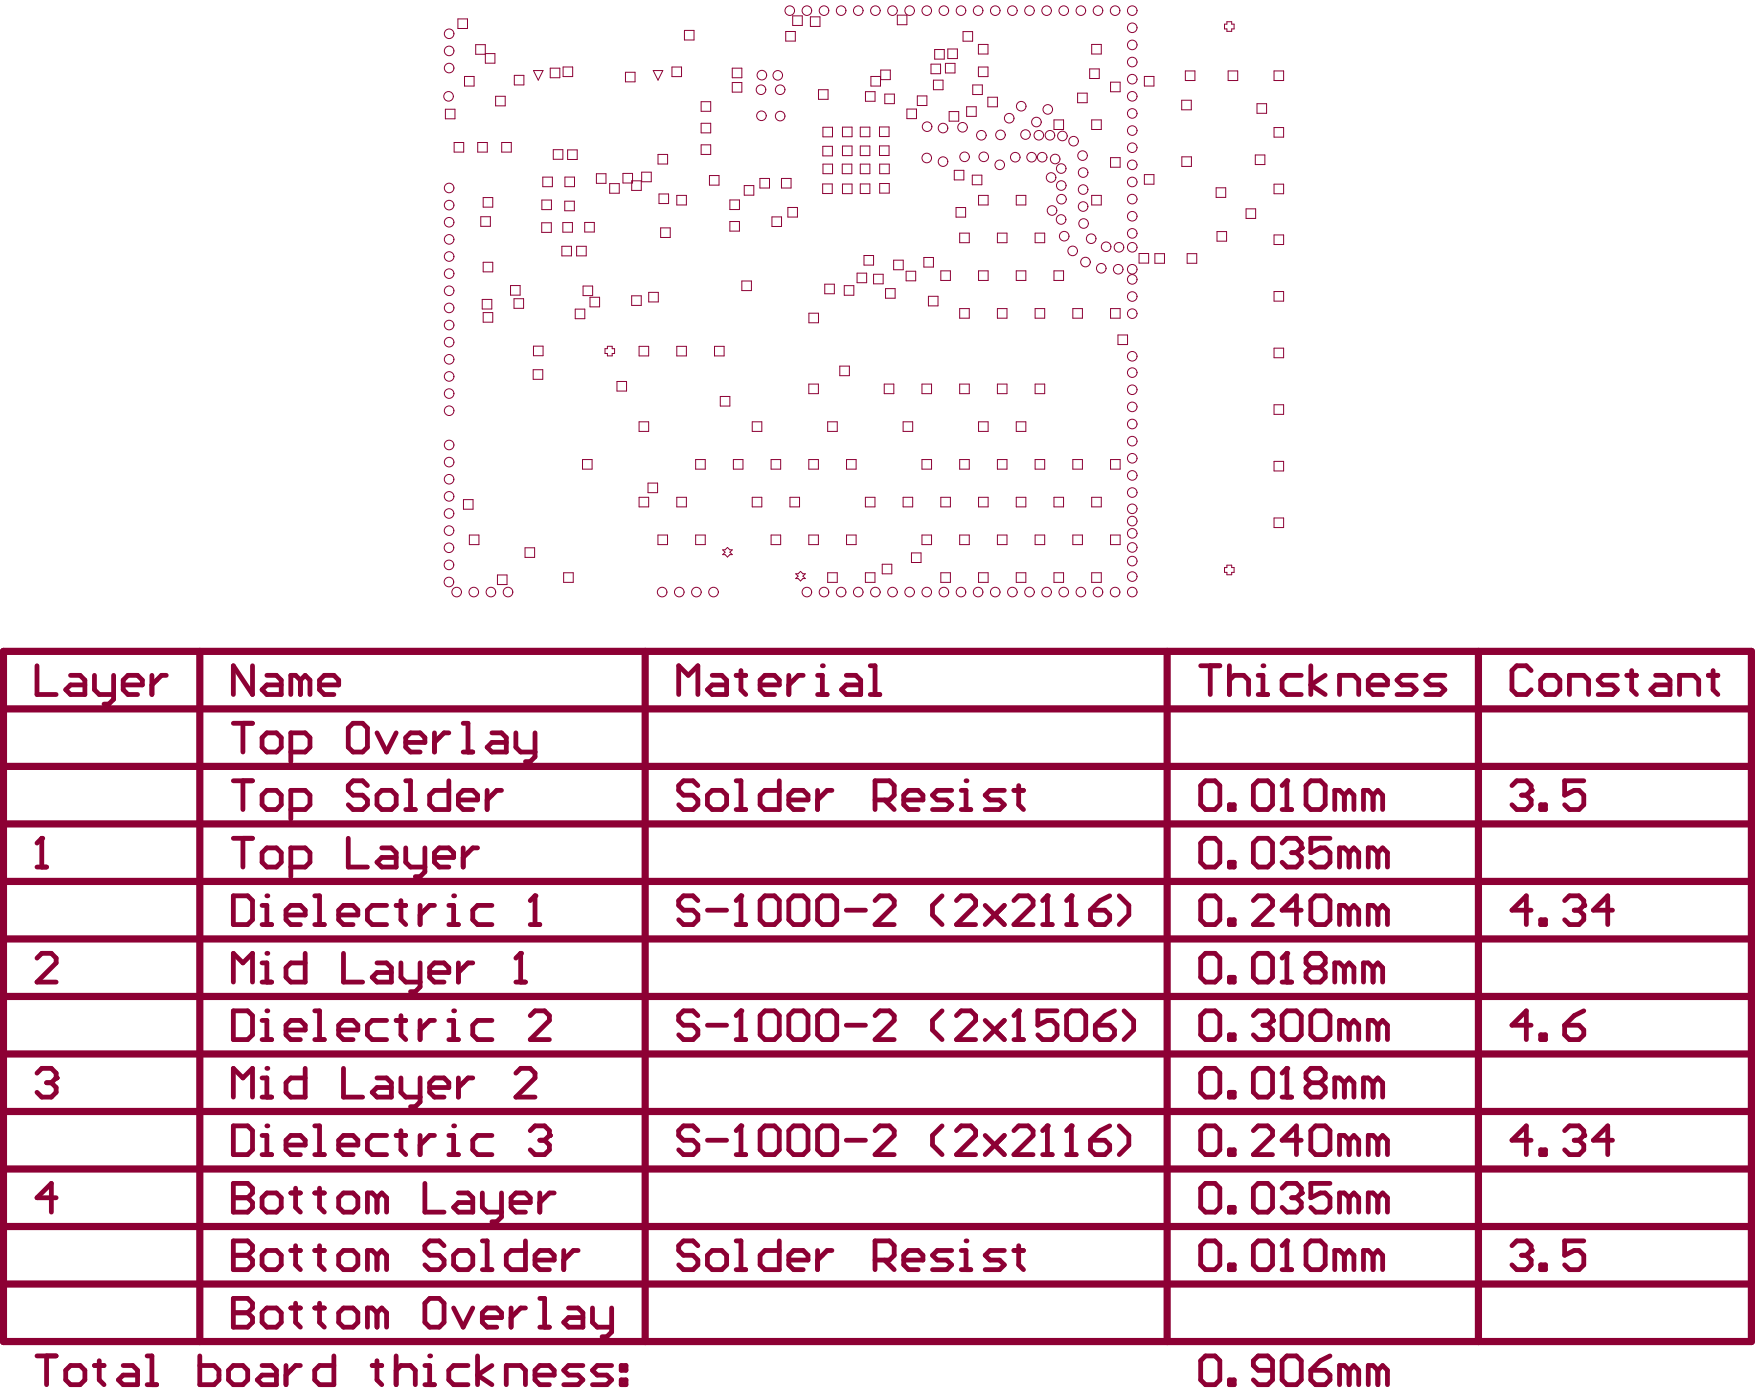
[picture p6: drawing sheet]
<svg xmlns="http://www.w3.org/2000/svg" width="310mm" height="246mm" viewBox="0 0 310 246" stroke-linecap="round" stroke-linejoin="round" font-family="sans-serif">
<g fill="none" stroke="#8d0034" stroke-width="1.3">
<path d="M.6 114.9h308.3v121.7h-308.3zM35.2 114.9v121.7M113.8 114.9v121.7M205.9 114.9v121.7M260.8 114.9v121.7M.6 125h308.3M.6 135.2h308.3M.6 155.5h308.3M.6 145.3h308.3M.6 175.8h308.3M.6 165.6h308.3M.6 196.1h308.3"/>
<path d="M.6 185.9h308.3M.6 216.3h308.3M.6 206.2h308.3M.6 226.5h308.3"/>
</g>
<g fill="none" stroke="#8d0034" stroke-width=".18">
<path d="M78.6 19.3h1.7v1.7h-1.7zM80.8 3.3h1.7v1.7h-1.7zM81.9 13.5h1.7v1.7h-1.7zM85.6 9.5h1.7v1.6h-1.7v-3.2h-1.7v1.7h1.7M87.4 17h1.7v1.7h-1.7zM90.7 13.3h1.7v1.7h-1.7zM94.1 12.4h1.7l-.9 1.7zM97.1 12h1.6v1.7h-1.6zM99.3 11.8h1.7v1.7h-1.7zM110.3 12.7h1.7v1.7h-1.7zM115.2 12.4h1.7l-.8 1.7zM118.5 11.8h1.7v1.7h-1.7z"/>
<path d="M120.7 5.4h1.7v1.7h-1.7zM123.7 17.9h1.7v1.7h-1.7zM129.2 12h1.7v1.7h-1.7zM129.2 14.6h1.7v1.6h-1.7zM138.6 5.6h1.7v1.6h-1.7zM139.8 2.8h1.7v1.7h-1.7zM142.9 3h1.7v1.7h-1.7zM144.4 15.8h1.7v1.7h-1.7zM152.7 16.2h1.6v1.7h-1.6zM153.6 13.5h1.7v1.7h-1.7zM155.4 12.4h1.6v1.6h-1.6zM156.1 16.6h1.7v1.7h-1.7z"/>
<path d="M158.3 2.7h1.7v1.7h-1.7zM160 19.2h1.7v1.7h-1.7zM161.8 16.9h1.7v1.7h-1.7zM164.2 11.3h1.7v1.7h-1.7zM164.6 14.1h1.7v1.7h-1.7zM164.9 8.7h1.7v1.7h-1.7zM166.8 11.2h1.7v1.7h-1.7zM167.2 8.6h1.7v1.7h-1.7zM167.4 19.7h1.7v1.7h-1.7zM169.9 5.6h1.7v1.7h-1.7zM170.5 18.8h1.7v1.7h-1.7zM171.6 15h1.7v1.7h-1.7z"/>
<path d="M172.6 11.8h1.7v1.7h-1.7zM172.6 7.8h1.7v1.7h-1.7zM174.2 17.1h1.7v1.7h-1.7zM190.1 16.4h1.7v1.7h-1.7zM192.2 12.2h1.7v1.6h-1.7zM192.6 7.8h1.7v1.7h-1.7zM195.9 14.5h1.7v1.7h-1.7zM201.9 13.5h1.6v1.7h-1.6zM208.4 17.7h1.7v1.7h-1.7zM209.1 12.5h1.7v1.7h-1.7zM216.4 3.8h.9v.5h.4v.8h-.4v.4h-.9v-.4h-.4v-.8h.4zM216.6 12.5h1.7v1.7h-1.7z"/>
<path d="M221.7 18.3h1.7v1.7h-1.7zM224.7 12.5h1.7v1.7h-1.7zM80.1 25.1h1.7v1.7h-1.7zM84.3 25.1h1.7v1.7h-1.7zM84.8 38.2h1.7v1.7h-1.7zM85.2 34.8h1.7v1.7h-1.7zM88.5 25.1h1.7v1.7h-1.7zM95.6 39.3h1.6v1.7h-1.6zM95.6 35.3h1.7v1.7h-1.7zM95.7 31.2h1.7v1.7h-1.7zM97.6 26.4h1.7v1.7h-1.7zM99.3 39.3h1.7v1.7h-1.7z"/>
<path d="M99.6 35.5h1.7v1.7h-1.7zM99.6 31.2h1.7v1.7h-1.7zM100.1 26.4h1.7v1.7h-1.7zM103.1 39.2h1.7v1.7h-1.7zM105.2 30.6h1.7v1.7h-1.7zM107.5 32.4h1.7v1.7h-1.7zM109.9 30.6h1.7v1.7h-1.7zM111.4 31.9h1.7v1.7h-1.7zM113.2 30.4h1.7v1.7h-1.7zM116.1 27.2h1.7v1.7h-1.7zM116.2 34.2h1.7v1.7h-1.7zM119.4 34.5h1.7v1.7h-1.7z"/>
<path d="M123.7 21.7h1.7v1.7h-1.7zM123.7 25.5h1.7v1.7h-1.7zM125.1 31h1.7v1.7h-1.7zM128.7 35.3h1.7v1.7h-1.7zM128.7 39.1h1.7v1.7h-1.7zM131.3 32.7h1.7v1.7h-1.7zM134 31.5h1.7v1.7h-1.7zM136.2 38.3h1.7v1.6h-1.7zM137.8 31.5h1.7v1.7h-1.7zM139 36.6h1.7v1.7h-1.7zM145.1 32.4h1.7v1.7h-1.7zM145.1 25.8h1.7v1.7h-1.7z"/>
<path d="M145.2 22.4h1.6v1.7h-1.6zM145.2 28.9h1.7v1.7h-1.7zM148.6 28.9h1.7v1.7h-1.7zM148.6 32.5h1.7v1.7h-1.7zM148.6 25.8h1.7v1.7h-1.7zM148.6 22.4h1.7v1.7h-1.7zM151.7 28.9h1.7v1.7h-1.7zM151.7 22.4h1.7v1.7h-1.7zM151.7 25.8h1.7v1.6h-1.7zM151.7 32.4h1.7v1.7h-1.7zM155.1 25.7h1.7v1.7h-1.7zM155.1 22.4h1.7v1.7h-1.7z"/>
<path d="M155.2 28.9h1.7v1.7h-1.7zM155.2 32.4h1.7v1.7h-1.7zM168.3 30h1.7v1.7h-1.7zM168.6 36.6h1.7v1.7h-1.7zM171.5 30.9h1.7v1.7h-1.7zM172.6 34.5h1.7v1.7h-1.7zM179.3 34.5h1.6v1.7h-1.6zM185.9 21.2h1.7v1.6h-1.7zM192.6 21.2h1.7v1.6h-1.7zM192.6 34.5h1.7v1.7h-1.7zM195.9 27.8h1.7v1.7h-1.7zM201.9 30.8h1.6v1.7h-1.6z"/>
<path d="M208.5 27.7h1.7v1.7h-1.7zM214.5 33.1h1.7v1.7h-1.7zM219.8 36.8h1.7v1.7h-1.7zM221.4 27.3h1.7v1.7h-1.7zM224.7 32.5h1.7v1.7h-1.7zM224.7 22.5h1.7v1.7h-1.7zM85.1 52.8h1.6v1.7h-1.6zM85.2 46.3h1.7v1.7h-1.7zM85.2 55.1h1.7v1.7h-1.7zM90.1 50.4h1.6v1.7h-1.6zM90.7 52.7h1.7v1.7h-1.7zM99.1 43.4h1.7v1.7h-1.7z"/>
<path d="M101.5 54.5h1.7v1.7h-1.7zM101.7 43.4h1.7v1.7h-1.7zM102.8 50.5h1.7v1.6h-1.7zM104.1 52.4h1.7v1.7h-1.7zM111.4 52.2h1.7v1.7h-1.7zM114.4 51.6h1.7v1.7h-1.7zM116.5 40.2h1.7v1.7h-1.7zM130.9 49.6h1.6v1.7h-1.6zM142.7 55.2h1.7v1.7h-1.7zM145.5 50.1h1.7v1.7h-1.7zM148.9 50.4h1.7v1.7h-1.7zM151.2 48.2h1.7v1.7h-1.7z"/>
<path d="M152.4 45.1h1.7v1.7h-1.7zM154.1 48.4h1.7v1.7h-1.7zM156.2 50.9h1.7v1.7h-1.7zM157.6 45.9h1.7v1.7h-1.7zM159.8 47.8h1.7v1.7h-1.7zM163 45.4h1.6v1.7h-1.6zM163.8 52.3h1.7v1.7h-1.7zM166 47.8h1.6v1.7h-1.6zM169.3 54.4h1.7v1.7h-1.7zM169.3 41.1h1.7v1.7h-1.7zM172.6 47.8h1.7v1.7h-1.7zM175.9 41.1h1.7v1.7h-1.7z"/>
<path d="M175.9 54.4h1.7v1.7h-1.7zM179.3 47.8h1.6v1.7h-1.6zM182.6 54.4h1.7v1.7h-1.7zM182.6 41.1h1.7v1.7h-1.7zM185.9 47.8h1.7v1.7h-1.7zM189.2 54.4h1.7v1.7h-1.7zM195.9 54.4h1.7v1.7h-1.7zM197.2 59.1h1.7v1.7h-1.7zM200.9 44.7h1.7v1.7h-1.7zM203.7 44.7h1.7v1.7h-1.7zM209.4 44.7h1.7v1.7h-1.7zM214.7 40.8h1.7v1.7h-1.7z"/>
<path d="M224.7 41.4h1.7v1.7h-1.7zM224.7 51.4h1.7v1.7h-1.7zM94 65.2h1.7v1.7h-1.7zM94.1 61.1h1.7v1.6h-1.7zM107.1 61.1h.9v.4h.4v.9h-.4v.4h-.9v-.4h-.4v-.9h.4zM108.8 67.3h1.7v1.7h-1.7zM112.7 61.1h1.7v1.7h-1.7zM112.7 74.4h1.7v1.7h-1.7zM119.4 61.1h1.7v1.7h-1.7zM126 61.1h1.7v1.7h-1.7zM127.1 69.9h1.6v1.7h-1.6zM132.7 74.4h1.7v1.7h-1.7z"/>
<path d="M142.7 67.7h1.7v1.7h-1.7zM146 74.4h1.7v1.7h-1.7zM148.1 64.6h1.7v1.7h-1.7zM156 67.7h1.7v1.7h-1.7zM159.3 74.4h1.7v1.7h-1.7zM162.6 67.7h1.7v1.7h-1.7zM169.3 67.7h1.7v1.7h-1.7zM172.6 74.4h1.7v1.7h-1.7zM175.9 67.7h1.7v1.7h-1.7zM179.3 74.4h1.6v1.7h-1.6zM182.6 67.7h1.7v1.7h-1.7zM224.7 61.4h1.7v1.7h-1.7z"/>
<path d="M224.7 71.4h1.7v1.7h-1.7zM81.7 88.1h1.7v1.7h-1.7zM82.8 94.4h1.7v1.7h-1.7zM92.6 96.6h1.7v1.7h-1.7zM102.7 81.1h1.7v1.7h-1.7zM112.7 87.7h1.7v1.7h-1.7zM114.3 85.2h1.7v1.7h-1.7zM116.1 94.4h1.6v1.7h-1.6zM119.4 87.7h1.7v1.7h-1.7zM122.7 81.1h1.7v1.7h-1.7zM122.7 94.4h1.7v1.7h-1.7zM127.5 97h.4l.4-.4 .4 .4h.5l-.5 .4 .5 .4h-.5l-.4 .5-.4-.5h-.4l.4-.4z"/>
<path d="M129.4 81.1h1.6v1.7h-1.6zM132.7 87.7h1.7v1.7h-1.7zM136 81.1h1.7v1.7h-1.7zM136 94.4h1.7v1.7h-1.7zM139.3 87.7h1.7v1.7h-1.7zM142.7 81.1h1.7v1.7h-1.7zM142.7 94.4h1.7v1.7h-1.7zM149.3 81.1h1.7v1.7h-1.7zM149.3 94.4h1.7v1.7h-1.7zM152.6 87.7h1.7v1.7h-1.7zM155.6 99.5h1.7v1.7h-1.7zM159.3 87.7h1.7v1.7h-1.7z"/>
<path d="M160.8 97.5h1.7v1.7h-1.7zM162.6 81.1h1.7v1.7h-1.7zM162.6 94.4h1.7v1.7h-1.7zM166 87.7h1.6v1.7h-1.6zM169.3 81.1h1.7v1.7h-1.7zM169.3 94.4h1.7v1.7h-1.7zM172.6 87.7h1.7v1.7h-1.7zM175.9 81.1h1.7v1.7h-1.7zM175.9 94.4h1.7v1.7h-1.7zM179.3 87.7h1.6v1.7h-1.6zM182.6 81.1h1.7v1.7h-1.7zM182.6 94.4h1.7v1.7h-1.7z"/>
<path d="M185.9 87.7h1.7v1.7h-1.7zM189.2 81.1h1.7v1.7h-1.7zM189.2 94.4h1.7v1.7h-1.7zM192.6 87.7h1.7v1.7h-1.7zM195.9 81.1h1.7v1.7h-1.7zM195.9 94.4h1.7v1.7h-1.7zM216.4 99.7h.9v.4h.4v.9h-.4v.4h-.9v-.4h-.4v-.9h.4zM224.7 81.4h1.7v1.7h-1.7zM224.7 91.4h1.7v1.7h-1.7zM87.7 101.4h1.7v1.7h-1.7zM99.4 101h1.7v1.7h-1.7zM140.4 101.2h.4l.4-.4 .4 .4h.4l-.4 .4 .4 .5h-.4l-.4 .4-.4-.4h-.4l.4-.5z"/>
<path d="M146 101h1.7v1.7h-1.7zM152.6 101h1.7v1.7h-1.7zM166 101h1.6v1.7h-1.6zM172.6 101h1.7v1.7h-1.7zM179.3 101h1.6v1.7h-1.6zM185.9 101h1.7v1.7h-1.7zM192.6 101h1.7v1.7h-1.7z"/>
</g>
<path d="M6.5 117.4v5.1h3.4M12.4 119.1h1.7l.9 .9v2.5h-2.6l-.8-.8 .8-.9h2.6M16.7 119.1v2.6l.8 .8h2.5M20 119.1v4.2l-.8 .9h-.8M26.8 119.1v3.4M29.3 119.1h-.8l-1.7 1.7M21.7 120.8h3.4v-.8l-.8-.9h-1.7l-.9 .9v1.7l.9 .8h1.7M6.5 189.3l.9-.9h1.7l.8 .9v.8M9.9 211.3h-3.4l2.6-2.6v5.1" fill="none" stroke="#8d0034" stroke-width=".85"/>
<circle cx="9.9" cy="190.1" r=".42" fill="#8d0034"/>
<path d="M6.5 152.9h1.7M7.4 147.9v5M6.5 169l.9-.8h1.7l.8 .8v.8l-3.4 3.4h3.4M8.2 191h.9M9.1 191l.8 .8v.9l-.8 .8h-1.7l-.9-.8M9.9 190.1l-.8 .9" fill="none" stroke="#8d0034" stroke-width=".85"/>
<circle cx="7.4" cy="147.9" r=".42" fill="#8d0034"/>
<path d="M44.5 117.4v5.1l-3.3-5.1v5.1M47.1 119.1h1.7l.8 .9v2.5h-2.5l-.9-.8 .9-.9h2.5M53 120l-.9-.9h-.8v3.4M53 120v2.5M53 120l.8-.9 .9 .9v2.5M56.4 120.8h3.3v-.8l-.8-.9h-1.7l-.8 .9v1.7l.8 .8h1.7M7.4 147.9l-.9 .8M41.2 229v5.1h2.5l.8-.8v-.9l-.8-.8h-2.5" fill="none" stroke="#8d0034" stroke-width=".85"/>
<circle cx="41.2" cy="231.6" r=".42" fill="#8d0034"/>
<g fill="none" stroke="#8d0034" stroke-width=".85">
<path d="M41.2 218.9v5.1h2.5l.8-.9v-.8l-.8-.9h-2.5M41.2 229h2.5l.8 .9v.8l-.8 .9h-2.5M47.1 230.7h1.7l.8 .9v1.7l-.8 .8h-1.7l-.9-.8v-1.7zM51.3 230.7h1.7M52.1 229.9v3.4l.9 .8M55.5 230.7h1.7M56.4 229.9v3.4l.8 .8M60.6 230.7h1.7l.8 .9v1.7l-.8 .8h-1.7l-.9-.8v-1.7zM66.5 231.6l-.8-.9h-.9v3.4M66.5 231.6v2.5M66.5 231.6l.8-.9 .9 .9v2.5M75.8 229h1.7l.8 .9v3.4l-.8 .8h-1.7l-.9-.8v-3.4z"/>
<path d="M80 230.7l1.7 3.4 1.7-3.4M85.1 232.4h3.4v-.8l-.9-.9h-1.7l-.8 .9v1.7l.8 .8h1.7M90.1 230.7v3.4M92.7 230.7h-.9l-1.7 1.7M95.2 229h.9v5.1M95.2 234.1h1.7M100.3 230.7h1.7l.8 .9v2.5h-2.5l-.9-.8 .9-.9h2.5M104.5 230.7v2.6l.9 .8h2.5M107.9 230.7v4.2l-.9 .9h-.8"/>
</g>
<circle cx="41.2" cy="221.4" r=".42" fill="#8d0034"/>
<g fill="none" stroke="#8d0034" stroke-width=".85">
<path d="M41.2 218.9h2.5l.8 .8v.9l-.8 .8h-2.5M41.2 208.7v5.1h2.5l.8-.8v-.9l-.8-.8h-2.5M52.1 219.7v3.4l.9 .9M56.4 219.7v3.4l.8 .9M78.3 219.7l-.8-.8h-1.7l-.9 .8v.9l.9 .8h1.7l.8 .9v.8l-.8 .9h-1.7l-.9-.9M85.1 218.9h.8v5.1M92.7 218.9v5.1h-2.6l-.8-.9v-1.7l.8-.8h2.6M47.1 220.6h1.7l.8 .8v1.7l-.8 .9h-1.7l-.9-.9v-1.7zM51.3 220.6h1.7M55.5 220.6h1.7M60.6 220.6h1.7l.8 .8v1.7l-.8 .9h-1.7l-.9-.9v-1.7zM66.5 221.4l-.8-.8h-.9v3.4"/>
<path d="M66.5 221.4v2.6M66.5 221.4l.8-.8 .9 .8v2.6M80.9 220.6h1.6l.9 .8v1.7l-.9 .9h-1.6l-.9-.9v-1.7zM85.1 224h1.7M94.4 222.3h3.4v-.9l-.9-.8h-1.7l-.8 .8v1.7l.8 .9h1.7M99.4 220.6v3.4M102 220.6h-.9l-1.7 1.7"/>
</g>
<circle cx="41.2" cy="211.3" r=".42" fill="#8d0034"/>
<g fill="none" stroke="#8d0034" stroke-width=".85">
<path d="M41.2 198.6h2.5l.8 .8v3.4l-.8 .9h-2.5zM41.2 208.7h2.5l.8 .9v.8l-.8 .9h-2.5M46.2 203.7h1.7M46.2 200.3h.9v3.4M47.1 210.4h1.7l.8 .9v1.7l-.8 .8h-1.7l-.9-.8v-1.7zM51.3 210.4h1.7M52.1 209.6v3.4l.9 .8M55.5 210.4h1.7M56.4 209.6v3.4l.8 .8M60.6 210.4h1.7l.8 .9v1.7l-.8 .8h-1.7l-.9-.8v-1.7zM66.5 211.3l-.8-.9h-.9v3.4M66.5 211.3v2.5"/>
<path d="M66.5 211.3l.8-.9 .9 .9v2.5M74.9 208.7v5.1h3.4M80.9 210.4h1.6l.9 .9v2.5h-2.5l-.9-.8 .9-.9h2.5M85.1 210.4v2.6l.8 .8h2.6M88.5 210.4v4.3l-.9 .8h-.8M90.1 212.1h3.4v-.8l-.8-.9h-1.7l-.9 .9v1.7l.9 .8h1.7M95.2 210.4v3.4M97.8 210.4h-.9l-1.7 1.7"/>
</g>
<circle cx="47.1" cy="198.6" r=".42" fill="#8d0034"/>
<path d="M55.5 198.6h.9v5.1M70.7 199.4v3.4l.9 .9M50.5 202h3.3v-.9l-.8-.8h-1.7l-.8 .8v1.7l.8 .9h1.7M55.5 203.7h1.7M59.7 202h3.4v-.9l-.8-.8h-1.7l-.9 .8v1.7l.9 .9h1.7M68.2 200.3h-2.5l-.9 .8v1.7l.9 .9h2.5M69.9 200.3h1.7M74.1 200.3v3.4M76.6 200.3h-.8l-1.7 1.7M79.2 203.7h1.7M79.2 200.3h.8v3.4" fill="none" stroke="#8d0034" stroke-width=".85"/>
<circle cx="80" cy="198.6" r=".42" fill="#8d0034"/>
<path d="M93.5 199.4l.9-.8h1.7l.8 .8v.9M86.8 200.3h-2.6l-.8 .8v1.7l.8 .9h2.6" fill="none" stroke="#8d0034" stroke-width=".85"/>
<circle cx="96.9" cy="200.3" r=".42" fill="#8d0034"/>
<path d="M41.2 193.5v-5.1l1.6 1.7 1.7-1.7v5.1M46.2 193.5h1.7M46.2 190.1h.9v3.4M95.2 201.1h.9M96.1 201.1l.8 .9v.8l-.8 .9h-1.7l-.9-.9M96.9 200.3l-.8 .8" fill="none" stroke="#8d0034" stroke-width=".85"/>
<circle cx="47.1" cy="188.4" r=".42" fill="#8d0034"/>
<path d="M41.2 178.3h2.5l.8 .8v3.4l-.8 .9h-2.5zM46.2 180h.9v3.4M46.2 183.4h1.7M53.8 188.4v5.1h-2.5l-.8-.8v-1.7l.8-.9h2.5M60.6 188.4v5.1h3.4M66.5 190.1h1.7l.8 .9v2.5h-2.5l-.8-.8 .8-.9h2.5M70.7 190.1v2.6l.9 .8h2.5M74.1 190.1v4.3l-.8 .8h-.9M75.8 191.8h3.4v-.8l-.9-.9h-1.7l-.8 .9v1.7l.8 .8h1.7M80.9 190.1v3.4M83.4 190.1h-.9l-1.6 1.7M91 189.3l.8-.9h1.7l.9 .9v.8l-3.4 3.4h3.4" fill="none" stroke="#8d0034" stroke-width=".85"/>
<circle cx="47.1" cy="178.3" r=".42" fill="#8d0034"/>
<path d="M55.5 178.3h.9v5.1M68.2 180h-2.5l-.9 .8v1.7l.9 .9h2.5M69.9 180h1.7M70.7 179.1v3.4l.9 .9M74.1 180v3.4M76.6 180h-.8l-1.7 1.7M79.2 180h.8v3.4M50.5 181.7h3.3v-.9l-.8-.8h-1.7l-.8 .8v1.7l.8 .9h1.7M55.5 183.4h1.7M59.7 181.7h3.4v-.9l-.8-.8h-1.7l-.9 .8v1.7l.9 .9h1.7M79.2 183.4h1.7" fill="none" stroke="#8d0034" stroke-width=".85"/>
<circle cx="80" cy="178.3" r=".42" fill="#8d0034"/>
<path d="M41.2 173.2v-5l1.6 1.6 1.7-1.6v5M46.2 173.2h1.7M46.2 169.8h.9v3.4M86.8 180h-2.6l-.8 .8v1.7l.8 .9h2.6M93.5 179.1l.9-.8h1.7l.8 .8v.9l-3.4 3.4h3.4" fill="none" stroke="#8d0034" stroke-width=".85"/>
<circle cx="47.1" cy="168.2" r=".42" fill="#8d0034"/>
<path d="M53.8 168.2v5h-2.5l-.8-.8v-1.7l.8-.9h2.5M60.6 168.2v5h3.4M66.5 169.8h1.7l.8 .9v2.5h-2.5l-.8-.8 .8-.9h2.5M70.7 169.8v2.6l.9 .8h2.5M74.1 169.8v4.3l-.8 .8h-.9M75.8 171.5h3.4v-.8l-.9-.9h-1.7l-.8 .9v1.7l.8 .8h1.7M80.9 169.8v3.4M83.4 169.8h-.9l-1.6 1.7M91 173.2h1.7M91.8 168.2v5" fill="none" stroke="#8d0034" stroke-width=".85"/>
<circle cx="91.8" cy="168.2" r=".42" fill="#8d0034"/>
<path d="M41.2 158h2.5l.8 .9v3.3l-.8 .9h-2.5zM46.2 159.7h.9v3.4M46.2 163.1h1.7M91.8 168.2l-.8 .8" fill="none" stroke="#8d0034" stroke-width=".85"/>
<circle cx="47.1" cy="158" r=".42" fill="#8d0034"/>
<path d="M55.5 158h.9v5.1M68.2 159.7h-2.5l-.9 .8v1.7l.9 .9h2.5M69.9 159.7h1.7M70.7 158.9v3.3l.9 .9M74.1 159.7v3.4M76.6 159.7h-.8l-1.7 1.7M79.2 159.7h.8v3.4M50.5 161.4h3.3v-.9l-.8-.8h-1.7l-.8 .8v1.7l.8 .9h1.7M55.5 163.1h1.7M59.7 161.4h3.4v-.9l-.8-.8h-1.7l-.9 .8v1.7l.9 .9h1.7M79.2 163.1h1.7" fill="none" stroke="#8d0034" stroke-width=".85"/>
<circle cx="80" cy="158" r=".42" fill="#8d0034"/>
<path d="M86.8 159.7h-2.6l-.8 .8v1.7l.8 .9h2.6M94.4 158v5.1M93.5 163.1h1.7" fill="none" stroke="#8d0034" stroke-width=".85"/>
<circle cx="94.4" cy="158" r=".42" fill="#8d0034"/>
<g fill="none" stroke="#8d0034" stroke-width=".85">
<path d="M125.6 119.1h1.7l.9 .9v2.5h-2.6l-.8-.8 .8-.9h2.6M129.9 119.1h1.6M130.7 118.3v3.4l.8 .8M139.1 119.1v3.4M141.7 119.1h-.9l-1.7 1.7M144.2 119.1h.9v3.4M41.2 137.7h3.3M41.2 127.6h3.3M42.8 127.6v5M42.8 137.7v5.1M47.1 129.3h1.7l.8 .8v1.7l-.8 .8h-1.7l-.9-.8v-1.7zM47.1 139.4h1.7l.8 .9v1.6l-.8 .9h-1.7l-.9-.9v-1.6z"/>
<path d="M51.3 132.6h2.5l.9-.8v-1.7l-.9-.8h-2.5v5M62.3 127.6h1.7l.8 .8v3.4l-.8 .8h-1.7l-.9-.8v-3.4zM64.8 138.6l-.8-.9h-1.7l-.9 .9v.8l.9 .9h1.7l.8 .8v.8l-.8 .9h-1.7l-.9-.9M66.5 129.3l1.7 3.3 1.7-3.3M71.6 131h3.3v-.9l-.8-.8h-1.7l-.8 .8v1.7l.8 .8h1.7M71.6 137.7h.8v5.1M76.6 129.3v3.3M79.2 137.7v5.1h-2.6l-.8-.9v-1.6l.8-.9h2.6M79.2 129.3h-.9l-1.7 1.7M81.7 127.6h.8v5M81.7 132.6h1.7M85.9 139.4v3.4"/>
<path d="M86.8 129.3h1.7l.8 .8v2.5h-2.5l-.9-.8 .9-.8h2.5M88.5 139.4h-.9l-1.7 1.7M91 129.3v2.5l.8 .8h2.6M94.4 129.3v4.2l-.9 .8h-.8M119.7 122.5v-5.1l1.7 1.7 1.7-1.7v5.1M134.1 120.8h3.4v-.8l-.9-.9h-1.7l-.8 .9v1.7l.8 .8h1.7M144.2 122.5h1.7M41.2 147.9h3.3M42.8 147.9v5M47.1 149.6h1.7l.8 .8v1.7l-.8 .8h-1.7l-.9-.8v-1.7zM51.3 152.9h2.5l.9-.8v-1.7l-.9-.8h-2.5v5M51.3 142.8h2.5l.9-.9v-1.6l-.9-.9h-2.5v5.1"/>
<path d="M61.4 147.9v5h3.4M66.5 140.3l.8-.9h1.7l.9 .9v1.6l-.9 .9h-1.7l-.8-.9zM67.3 149.6h1.7l.9 .8v2.5h-2.6l-.8-.8 .8-.9h2.6M71.6 149.6v2.5l.8 .8h2.5M71.6 142.8h1.7M74.9 149.6v4.2l-.8 .8h-.8M76.6 151.2h3.4v-.8l-.8-.8h-1.7l-.9 .8v1.7l.9 .8h1.7M80.9 141.1h3.3v-.8l-.8-.9h-1.7l-.8 .9v1.6l.8 .9h1.7M81.7 149.6v3.3M84.2 149.6h-.8l-1.7 1.6M94.4 158l-.9 .9"/>
</g>
<circle cx="145.1" cy="117.4" r=".42" fill="#8d0034"/>
<g fill="none" stroke="#8d0034" stroke-width=".85">
<path d="M149.3 119.1h1.7l.8 .9v2.5h-2.5l-.9-.8 .9-.9h2.5M153.5 117.4h.8v5.1M153.5 122.5h1.7M123.1 219.7l-.9-.8h-1.6l-.9 .8v.9l.9 .8h1.6l.9 .9v.8l-.9 .9h-1.6l-.9-.9M129.9 218.9h.8v5.1M137.5 218.9v5.1h-2.6l-.8-.9v-1.7l.8-.8h2.6M124.8 221.4l.8-.8h1.7l.9 .8v1.7l-.9 .9h-1.7l-.8-.9zM129.9 224h1.6M139.1 222.3h3.4v-.9l-.8-.8h-1.7l-.9 .8v1.7l.9 .9h1.7M144.2 220.6v3.4M146.7 220.6h-.8l-1.7 1.7M154.3 222.3h2.6l.8-.9v-1.7l-.8-.8h-2.6v5.1"/>
<path d="M156 222.3l1.7 1.7M159.4 222.3h3.4v-.9l-.9-.8h-1.6l-.9 .8v1.7l.9 .9h1.6M167.9 220.6h-2.6l-.8 .8 .8 .9h1.7l.9 .8-.9 .9h-2.5M169.6 224h1.6M169.6 220.6h.8v3.4"/>
</g>
<circle cx="170.4" cy="218.9" r=".42" fill="#8d0034"/>
<path d="M123.1 199.4l-.9-.8h-1.6l-.9 .8v.9l.9 .8h1.6l.9 .9v.8l-.9 .9h-1.6l-.9-.9M130.7 198.6v5.1M124.8 201.1h3.4M129.9 203.7h1.6M179.7 219.7v3.4l.8 .9M177.2 220.6h-2.6l-.8 .8 .8 .9h1.7l.9 .8-.9 .9h-2.5M178.8 220.6h1.7" fill="none" stroke="#8d0034" stroke-width=".85"/>
<circle cx="130.7" cy="198.6" r=".42" fill="#8d0034"/>
<g fill="none" stroke="#8d0034" stroke-width=".85">
<path d="M130.7 198.6l-.8 .8M134.9 198.6h1.7l.9 .8v3.4l-.9 .9h-1.7l-.8-.9v-3.4zM140 198.6h1.7l.8 .8v3.4l-.8 .9h-1.7l-.9-.9v-3.4zM145.1 198.6h1.6l.9 .8v3.4l-.9 .9h-1.6l-.9-.9v-3.4zM154.3 199.4l.9-.8h1.7l.8 .8v.9l-3.4 3.4h3.4M166.2 198.6l-1.7 1.7v1.7l1.7 1.7M168.7 199.4l.9-.8h1.6l.9 .8v.9l-3.4 3.4h3.4M178.8 199.4l.9-.8h1.7l.8 .8v.9l-3.4 3.4h3.4M184.8 198.6v5.1M149.3 201.1h3.4M173.8 200.3l3.4 3.4M177.2 200.3l-3.4 3.4"/>
<path d="M183.9 203.7h1.7"/>
</g>
<circle cx="184.8" cy="198.6" r=".42" fill="#8d0034"/>
<path d="M184.8 198.6l-.9 .8M189 198.6v5.1M188.1 203.7h1.7" fill="none" stroke="#8d0034" stroke-width=".85"/>
<circle cx="189" cy="198.6" r=".42" fill="#8d0034"/>
<path d="M123.1 179.1l-.9-.8h-1.6l-.9 .8v.9l.9 .8h1.6l.9 .9v.8l-.9 .9h-1.6l-.9-.9M130.7 178.3v5.1M124.8 180.8h3.4M129.9 183.4h1.6M189 198.6l-.9 .8M195.7 198.6l-1.7 .8-1.6 1.7M197.4 198.6l1.7 1.7v1.7l-1.7 1.7M192.4 201.1h2.5l.8 .9v.8l-.8 .9h-1.7l-.8-.9z" fill="none" stroke="#8d0034" stroke-width=".85"/>
<circle cx="130.7" cy="178.3" r=".42" fill="#8d0034"/>
<path d="M130.7 178.3l-.8 .8M134.9 178.3h1.7l.9 .8v3.4l-.9 .9h-1.7l-.8-.9v-3.4zM140 178.3h1.7l.8 .8v3.4l-.8 .9h-1.7l-.9-.9v-3.4zM145.1 178.3h1.6l.9 .8v3.4l-.9 .9h-1.6l-.9-.9v-3.4zM154.3 179.1l.9-.8h1.7l.8 .8v.9l-3.4 3.4h3.4M166.2 178.3l-1.7 1.7v1.7l1.7 1.7M168.7 179.1l.9-.8h1.6l.9 .8v.9l-3.4 3.4h3.4M173.8 180l3.4 3.4M177.2 180l-3.4 3.4M179.7 178.3v5.1M149.3 180.8h3.4M178.8 183.4h1.7" fill="none" stroke="#8d0034" stroke-width=".85"/>
<circle cx="179.7" cy="178.3" r=".42" fill="#8d0034"/>
<path d="M123.1 158.9l-.9-.9h-1.6l-.9 .9v.8l.9 .8h1.6l.9 .9v.8l-.9 .9h-1.6l-.9-.9M130.7 158v5.1M124.8 160.5h3.4M129.9 163.1h1.6M179.7 178.3l-.9 .8M186.4 178.3h-3.3v2.5l1.7-.8h.8l.8 .8v1.7l-.8 .9h-1.7l-.8-.9M189 178.3h1.7l.8 .8v3.4l-.8 .9h-1.7l-.9-.9v-3.4zM196.6 178.3l-1.7 .8-1.7 1.7M198.3 178.3l1.7 1.7v1.7l-1.7 1.7M193.2 180.8h2.5l.9 .9v.8l-.9 .9h-1.7l-.8-.9z" fill="none" stroke="#8d0034" stroke-width=".85"/>
<circle cx="130.7" cy="158" r=".42" fill="#8d0034"/>
<g fill="none" stroke="#8d0034" stroke-width=".85">
<path d="M130.7 158l-.8 .9M134.9 158h1.7l.9 .9v3.3l-.9 .9h-1.7l-.8-.9v-3.3zM140 158h1.7l.8 .9v3.3l-.8 .9h-1.7l-.9-.9v-3.3zM145.1 158h1.6l.9 .9v3.3l-.9 .9h-1.6l-.9-.9v-3.3zM154.3 158.9l.9-.9h1.7l.8 .9v.8l-3.4 3.4h3.4M166.2 158l-1.7 1.7v1.7l1.7 1.7M168.7 158.9l.9-.9h1.6l.9 .9v.8l-3.4 3.4h3.4M173.8 159.7l3.4 3.4M177.2 159.7l-3.4 3.4M178.8 158.9l.9-.9h1.7l.8 .9v.8l-3.4 3.4h3.4M184.8 158v5.1M149.3 160.5h3.4"/>
<path d="M183.9 163.1h1.7"/>
</g>
<circle cx="184.8" cy="158" r=".42" fill="#8d0034"/>
<path d="M184.8 158l-.9 .9M189 158v5.1M188.1 163.1h1.7" fill="none" stroke="#8d0034" stroke-width=".85"/>
<circle cx="189" cy="158" r=".42" fill="#8d0034"/>
<g fill="none" stroke="#8d0034" stroke-width=".85">
<path d="M123.1 138.6l-.9-.9h-1.6l-.9 .9v.8l.9 .9h1.6l.9 .8v.8l-.9 .9h-1.6l-.9-.9M129.9 137.7h.8v5.1M137.5 137.7v5.1h-2.6l-.8-.9v-1.6l.8-.9h2.6M144.2 139.4v3.4M146.7 139.4h-.8l-1.7 1.7M167.9 139.4h-2.6l-.8 .9 .8 .8h1.7l.9 .8-.9 .9h-2.5M169.6 139.4h.8v3.4M124.8 140.3l.8-.9h1.7l.9 .9v1.6l-.9 .9h-1.7l-.8-.9zM129.9 142.8h1.6M139.1 141.1h3.4v-.8l-.8-.9h-1.7l-.9 .9v1.6l.9 .9h1.7M154.3 141.1h2.6l.8-.8v-1.7l-.8-.9h-2.6v5.1M156 141.1l1.7 1.7"/>
<path d="M159.4 141.1h3.4v-.8l-.9-.9h-1.6l-.9 .9v1.6l.9 .9h1.6M169.6 142.8h1.6M189 158l-.9 .9M195.7 158l-1.7 .9-1.6 1.6M197.4 158l1.7 1.7v1.7l-1.7 1.7M192.4 160.5h2.5l.8 .9v.8l-.8 .9h-1.7l-.8-.9z"/>
</g>
<circle cx="170.4" cy="137.7" r=".42" fill="#8d0034"/>
<path d="M211.8 117.4h3.4M213.5 117.4v5.1M216.9 117.4v5.1M216.9 120l.8-.9h1.7l.8 .9v2.5M221.9 119.1h.9v3.4M177.2 139.4h-2.6l-.8 .9 .8 .8h1.7l.9 .8-.9 .9h-2.5M178.8 139.4h1.7M179.7 138.6v3.3l.8 .9M221.9 122.5h1.7" fill="none" stroke="#8d0034" stroke-width=".85"/>
<circle cx="222.8" cy="117.4" r=".42" fill="#8d0034"/>
<path d="M229.5 119.1h-2.5l-.9 .9v1.7l.9 .8h2.5M231.2 117.4v5.1M233.7 119.1l-2.5 1.7 2.5 1.7M249.8 119.1h-2.5l-.9 .9 .9 .8h1.7l.8 .9-.8 .8h-2.6M254.9 119.1h-2.6l-.8 .9 .8 .8h1.7l.9 .9-.9 .8h-2.5M236.3 122.5v-3.4h2.5l.9 .9v2.5M241.3 120.8h3.4v-.8l-.8-.9h-1.7l-.9 .9v1.7l.9 .8h1.7M212.6 218.9h1.7l.9 .8v3.4l-.9 .9h-1.7l-.8-.9v-3.4zM221.9 218.9h1.7l.9 .8v3.4l-.9 .9h-1.7l-.8-.9v-3.4zM227 218.9v5.1M216.9 223.1h.8v.9h-.8zM226.1 224h1.7" fill="none" stroke="#8d0034" stroke-width=".85"/>
<circle cx="227" cy="218.9" r=".42" fill="#8d0034"/>
<path d="M212.6 208.7h1.7l.9 .9v3.4l-.9 .8h-1.7l-.8-.8v-3.4zM216.9 213h.8v.8h-.8zM221.9 208.7h1.7l.9 .9v3.4l-.9 .8h-1.7l-.8-.8v-3.4zM226.1 209.6l.9-.9h1.7l.8 .9v.8M227 218.9l-.9 .8M231.2 218.9h1.7l.8 .8v3.4l-.8 .9h-1.7l-.8-.9v-3.4zM237.1 221.4l-.8-.8h-.9v3.4M237.1 221.4v2.6M237.1 221.4l.9-.8 .8 .8v2.6M242.2 221.4l-.9-.8h-.8v3.4M242.2 221.4v2.6M242.2 221.4l.8-.8 .9 .8v2.6" fill="none" stroke="#8d0034" stroke-width=".85"/>
<circle cx="229.5" cy="210.4" r=".42" fill="#8d0034"/>
<g fill="none" stroke="#8d0034" stroke-width=".85">
<path d="M212.6 198.6h1.7l.9 .8v3.4l-.9 .9h-1.7l-.8-.9v-3.4zM212.6 188.4h1.7l.9 .9v3.4l-.9 .8h-1.7l-.8-.8v-3.4zM216.9 192.7h.8v.8h-.8zM221.1 199.4l.8-.8h1.7l.9 .8v.9l-3.4 3.4h3.4M221.9 188.4h1.7l.9 .9v3.4l-.9 .8h-1.7l-.8-.8v-3.4zM226.1 193.5h1.7M227 188.4v5.1M232.1 198.6h1.6l.9 .8v3.4l-.9 .9h-1.6l-.9-.9v-3.4zM216.9 202.8h.8v.9h-.8zM227.8 211.3h.9M228.7 211.3l.8 .8v.9l-.8 .8h-1.7l-.9-.8M229.5 210.4l-.8 .9"/>
<path d="M229.5 201.1h-3.4l2.6-2.5v5.1M234.6 208.7h-3.4v2.6l1.7-.9h.8l.9 .9v1.7l-.9 .8h-1.6l-.9-.8M238 211.3l-.9-.9h-.8v3.4M238 201.1l-.9-.8h-.8v3.4M238 201.1v2.6M238 211.3v2.5M238 211.3l.8-.9 .9 .9v2.5M238 201.1l.8-.8 .9 .8v2.6M243 211.3l-.8-.9h-.9v3.4M243 201.1l-.8-.8h-.9v3.4M243 201.1v2.6M243 211.3v2.5"/>
<path d="M243 211.3l.9-.9 .8 .9v2.5M243 201.1l.9-.8 .8 .8v2.6"/>
</g>
<circle cx="227" cy="188.4" r=".42" fill="#8d0034"/>
<g fill="none" stroke="#8d0034" stroke-width=".85">
<path d="M212.6 178.3h1.7l.9 .8v3.4l-.9 .9h-1.7l-.8-.9v-3.4zM221.1 179.1l.8-.8h1.7l.9 .8v.9M216.9 182.5h.8v.9h-.8zM227 188.4l-.9 .9M231.2 191l-.8-.9v-.8l.8-.9h1.7l.8 .9v.8l-.8 .9M231.2 191l-.8 .8v.9l.8 .8h1.7l.8-.8v-.9l-.8-.8M231.2 191h1.7M237.1 191l-.8-.9h-.9v3.4M237.1 191v2.5M237.1 191l.9-.9 .8 .9v2.5M242.2 191l-.9-.9h-.8v3.4M242.2 191v2.5"/>
<path d="M242.2 191l.8-.9 .9 .9v2.5"/>
</g>
<circle cx="224.5" cy="180" r=".42" fill="#8d0034"/>
<g fill="none" stroke="#8d0034" stroke-width=".85">
<path d="M212.6 168.2h1.7l.9 .8v3.4l-.9 .8h-1.7l-.8-.8v-3.4zM216.9 172.4h.8v.8h-.8zM221.9 168.2h1.7l.9 .8v3.4l-.9 .8h-1.7l-.8-.8v-3.4zM224.5 180l-.9 .8M226.1 173.2h1.7M227 178.3h1.7l.8 .8v3.4l-.8 .9h-1.7l-.9-.9v-3.4zM227 168.2v5M232.1 178.3h1.6l.9 .8v3.4l-.9 .9h-1.6l-.9-.9v-3.4zM222.8 180.8h.8M223.6 180.8l.9 .9v.8l-.9 .9h-1.7l-.8-.9M238 180.8l-.9-.8h-.8v3.4M238 180.8v2.6"/>
<path d="M238 180.8l.8-.8 .9 .8v2.6M243 180.8l-.8-.8h-.9v3.4M243 180.8v2.6M243 180.8l.9-.8 .8 .8v2.6"/>
</g>
<circle cx="227" cy="168.2" r=".42" fill="#8d0034"/>
<g fill="none" stroke="#8d0034" stroke-width=".85">
<path d="M212.6 158h1.7l.9 .9v3.3l-.9 .9h-1.7l-.8-.9v-3.3zM212.6 147.9h1.7l.9 .8v3.4l-.9 .8h-1.7l-.8-.8v-3.4zM216.9 152.1h.8v.8h-.8zM221.1 158.9l.8-.9h1.7l.9 .9v.8l-3.4 3.4h3.4M221.9 147.9h1.7l.9 .8v3.4l-.9 .8h-1.7l-.8-.8v-3.4zM226.1 148.7l.9-.8h1.7l.8 .8v.9M232.1 158h1.6l.9 .9v3.3l-.9 .9h-1.6l-.9-.9v-3.3zM216.9 162.2h.8v.9h-.8zM227 168.2l-.9 .8M229.5 160.5h-3.4l2.6-2.5v5.1M231.2 170.7l-.8-.9v-.8l.8-.8h1.7l.8 .8v.8l-.8 .9M231.2 170.7l-.8 .8v.9l.8 .8h1.7l.8-.8v-.9l-.8-.8"/>
<path d="M231.2 170.7h1.7M237.1 170.7l-.8-.9h-.9v3.4M237.1 170.7v2.5M237.1 170.7l.9-.9 .8 .9v2.5M238 160.5l-.9-.8h-.8v3.4M238 160.5v2.6M238 160.5l.8-.8 .9 .8v2.6M242.2 170.7l-.9-.9h-.8v3.4M242.2 170.7v2.5M242.2 170.7l.8-.9 .9 .9v2.5M243 160.5l.9-.8 .8 .8v2.6M243 160.5l-.8-.8h-.9v3.4"/>
<path d="M243 160.5v2.6"/>
</g>
<circle cx="229.5" cy="149.6" r=".42" fill="#8d0034"/>
<g fill="none" stroke="#8d0034" stroke-width=".85">
<path d="M212.6 137.7h1.7l.9 .9v3.3l-.9 .9h-1.7l-.8-.9v-3.3zM221.9 137.7h1.7l.9 .9v3.3l-.9 .9h-1.7l-.8-.9v-3.3zM227 137.7v5.1M216.9 141.9h.8v.9h-.8zM226.1 142.8h1.7M227.8 150.4h.9M228.7 150.4l.8 .8v.9l-.8 .8h-1.7l-.9-.8M229.5 149.6l-.8 .8M234.6 147.9h-3.4v2.5l1.7-.8h.8l.9 .8v1.7l-.9 .8h-1.6l-.9-.8M238 150.4l-.9-.8h-.8v3.3M238 150.4v2.5M238 150.4l.8-.8 .9 .8v2.5"/>
<path d="M243 150.4l-.8-.8h-.9v3.3M243 150.4v2.5M243 150.4l.9-.8 .8 .8v2.5"/>
</g>
<circle cx="227" cy="137.7" r=".42" fill="#8d0034"/>
<g fill="none" stroke="#8d0034" stroke-width=".85">
<path d="M270.1 118.3l-.9-.9h-1.7l-.8 .9v3.4l.8 .8h1.7l.9-.8M271.8 120l.8-.9h1.7l.8 .9v1.7l-.8 .8h-1.7l-.8-.8zM285.3 119.1h-2.6l-.8 .9 .8 .8h1.7l.9 .9-.9 .8h-2.5M287 119.1h1.7M287.8 118.3v3.4l.9 .8M292 119.1h1.7l.9 .9v2.5h-2.6l-.8-.8 .8-.9h2.6M301.3 119.1h1.7M302.2 118.3v3.4l.8 .8M227 137.7l-.9 .9M231.2 137.7h1.7l.8 .9v3.3l-.8 .9h-1.7l-.8-.9v-3.3zM276.8 122.5v-3.4h2.6l.8 .9v2.5M296.3 122.5v-3.4h2.5l.8 .9v2.5"/>
<path d="M237.1 140.3l-.8-.9h-.9v3.4M237.1 140.3v2.5M237.1 140.3l.9-.9 .8 .9v2.5M242.2 140.3l-.9-.9h-.8v3.4M242.2 140.3v2.5M242.2 140.3l.8-.9 .9 .9v2.5M266.7 219.7l.8-.8h1.7l.9 .8v.9"/>
</g>
<circle cx="270.1" cy="220.6" r=".42" fill="#8d0034"/>
<path d="M276 199.4l.8-.8h1.7l.9 .8v.9M270.1 201.1h-3.4l2.5-2.5v5.1M271.8 202.8h.8v.9h-.8zM279.4 218.9h-3.4v2.5l1.7-.8h.8l.9 .8v1.7l-.9 .9h-1.7l-.8-.9M268.4 221.4h.8M269.2 221.4l.9 .9v.8l-.9 .9h-1.7l-.8-.9M270.1 220.6l-.9 .8M271.8 223.1h.8v.9h-.8z" fill="none" stroke="#8d0034" stroke-width=".85"/>
<circle cx="279.4" cy="200.3" r=".42" fill="#8d0034"/>
<path d="M276 158.9l.8-.9h1.7l.9 .9v.8M270.1 160.5h-3.4l2.5-2.5v5.1M271.8 162.2h.8v.9h-.8zM279.4 178.3l-1.7 .8-1.7 1.7M270.1 180.8h-3.4l2.5-2.5v5.1M271.8 182.5h.8v.9h-.8zM276 180.8h2.5l.9 .9v.8l-.9 .9h-1.7l-.8-.9zM277.7 201.1h.8M278.5 201.1l.9 .9v.8l-.9 .9h-1.7l-.8-.9M279.4 200.3l-.9 .8M284.4 201.1h-3.3l2.5-2.5v5.1" fill="none" stroke="#8d0034" stroke-width=".85"/>
<circle cx="279.4" cy="159.7" r=".42" fill="#8d0034"/>
<path d="M266.7 138.6l.8-.9h1.7l.9 .9v.8M279.4 159.7l-.9 .8M277.7 160.5h.8M278.5 160.5l.9 .9v.8l-.9 .9h-1.7l-.8-.9M284.4 160.5h-3.3l2.5-2.5v5.1" fill="none" stroke="#8d0034" stroke-width=".85"/>
<circle cx="270.1" cy="139.4" r=".42" fill="#8d0034"/>
<g fill="none" stroke="#8d0034" stroke-width=".85">
<path d="M270.1 139.4l-.9 .9M279.4 137.7h-3.4v2.6l1.7-.9h.8l.9 .9v1.6l-.9 .9h-1.7l-.8-.9M268.4 140.3h.8M269.2 140.3l.9 .8v.8l-.9 .9h-1.7l-.8-.9M271.8 141.9h.8v.9h-.8zM6.5 239.2h3.4M8.2 239.2v5M26 239.2h.8v5M35.2 239.2v5h2.6l.8-.8v-1.7l-.8-.8h-2.6M58.9 239.2v5h-2.5l-.9-.8v-1.7l.9-.8h2.5M69.9 239.2v5M12.4 240.9h1.7l.9 .8v1.7l-.9 .8h-1.7l-.8-.8v-1.7z"/>
<path d="M16.7 240.9h1.7M17.5 240v3.4l.9 .8M21.7 240.9h1.7l.9 .8v2.5h-2.6l-.8-.8 .8-.8h2.6M26 244.2h1.6M41.2 240.9h1.6l.9 .8v1.7l-.9 .8h-1.6l-.9-.8v-1.7zM46.2 240.9h1.7l.9 .8v2.5h-2.6l-.8-.8 .8-.8h2.6M50.4 240.9v3.3M53 240.9h-.9l-1.7 1.7M65.7 240.9h1.6M66.5 240v3.4l.8 .8M69.9 241.7l.8-.8h1.7l.9 .8v2.5M74.9 244.2h1.7"/>
<path d="M74.9 240.9h.9v3.3"/>
</g>
<circle cx="75.8" cy="239.2" r=".42" fill="#8d0034"/>
<g fill="none" stroke="#8d0034" stroke-width=".85">
<path d="M84.2 239.2v5M212.6 239.2h1.7l.9 .8v3.4l-.9 .8h-1.7l-.8-.8v-3.4zM227 239.2h1.7l.8 .8v3.4l-.8 .8h-1.7l-.9-.8v-3.4zM234.6 239.2l-1.7 .8-1.7 1.7M82.5 240.9h-2.5l-.8 .8v1.7l.8 .8h2.5M86.8 240.9l-2.6 1.7 2.6 1.6M89.3 244.2v-3.3h2.5l.9 .8v2.5M94.4 242.6h3.3v-.9l-.8-.8h-1.7l-.8 .8v1.7l.8 .8h1.7M102.8 240.9h-2.5l-.9 .8 .9 .9h1.7l.8 .8-.8 .8h-2.6M107.9 240.9h-2.6l-.8 .8 .8 .9h1.7l.9 .8-.9 .8h-2.5M109.6 240.9h.8v.8h-.8zM109.6 243.4h.8v.8h-.8z"/>
<path d="M216.9 243.4h.8v.8h-.8zM224.5 241.7h-2.6l-.8-.8v-.9l.8-.8h1.7l.9 .8v3.4l-.9 .8h-1.7l-.8-.8M231.2 241.7h2.5l.9 .9v.8l-.9 .8h-1.6l-.9-.8zM238 241.7l-.9-.8h-.8v3.3M238 241.7v2.5M238 241.7l.8-.8 .9 .8v2.5M243 241.7l-.8-.8h-.9v3.3M243 241.7v2.5M243 241.7l.9-.8 .8 .8v2.5"/>
</g>
<g fill="none" stroke="#8d0034" stroke-width=".18">
<circle cx="79.1" cy="17" r=".85"/>
<circle cx="79.2" cy="9" r=".85"/>
<circle cx="79.2" cy="12" r=".85"/>
<circle cx="79.2" cy="6" r=".85"/>
<circle cx="134.2" cy="15.8" r=".85"/>
<circle cx="134.4" cy="13.3" r=".85"/>
<circle cx="137.2" cy="13.3" r=".85"/>
<circle cx="137.6" cy="15.8" r=".85"/>
<circle cx="139.3" cy="1.9" r=".85"/>
<circle cx="142.3" cy="1.9" r=".85"/>
<circle cx="145.3" cy="1.9" r=".85"/>
<circle cx="148.4" cy="1.9" r=".85"/>
<circle cx="151.4" cy="1.9" r=".85"/>
<circle cx="154.4" cy="1.9" r=".85"/>
<circle cx="157.4" cy="1.9" r=".85"/>
<circle cx="160.4" cy="1.9" r=".85"/>
<circle cx="163.5" cy="1.9" r=".85"/>
<circle cx="166.5" cy="1.9" r=".85"/>
<circle cx="169.5" cy="1.9" r=".85"/>
<circle cx="172.5" cy="1.9" r=".85"/>
<circle cx="175.6" cy="1.9" r=".85"/>
<circle cx="178.6" cy="1.9" r=".85"/>
<circle cx="180.1" cy="18.7" r=".85"/>
<circle cx="181.6" cy="1.9" r=".85"/>
<circle cx="184.6" cy="1.9" r=".85"/>
<circle cx="184.8" cy="19.3" r=".85"/>
<circle cx="187.6" cy="1.9" r=".85"/>
<circle cx="190.7" cy="1.9" r=".85"/>
<circle cx="193.7" cy="1.9" r=".85"/>
<circle cx="196.7" cy="1.9" r=".85"/>
<circle cx="199.7" cy="7.9" r=".85"/>
<circle cx="199.7" cy="17" r=".85"/>
<circle cx="199.7" cy="1.9" r=".85"/>
<circle cx="199.7" cy="10.9" r=".85"/>
<circle cx="199.7" cy="14" r=".85"/>
<circle cx="199.7" cy="4.9" r=".85"/>
<circle cx="79.2" cy="33.2" r=".85"/>
<circle cx="79.2" cy="39.2" r=".85"/>
<circle cx="79.2" cy="36.2" r=".85"/>
<circle cx="134.3" cy="20.4" r=".85"/>
<circle cx="137.6" cy="20.5" r=".85"/>
<circle cx="163.5" cy="27.9" r=".85"/>
<circle cx="163.5" cy="22.3" r=".85"/>
<circle cx="166.3" cy="22.6" r=".85"/>
<circle cx="166.3" cy="28.5" r=".85"/>
<circle cx="169.8" cy="22.5" r=".85"/>
<circle cx="170.1" cy="27.7" r=".85"/>
<circle cx="173.1" cy="23.9" r=".85"/>
<circle cx="173.5" cy="27.7" r=".85"/>
<circle cx="176.3" cy="29.1" r=".85"/>
<circle cx="176.5" cy="23.8" r=".85"/>
<circle cx="178" cy="20.9" r=".85"/>
<circle cx="179.1" cy="27.7" r=".85"/>
<circle cx="180.9" cy="23.7" r=".85"/>
<circle cx="182" cy="27.7" r=".85"/>
<circle cx="182.8" cy="21.5" r=".85"/>
<circle cx="183.2" cy="23.9" r=".85"/>
<circle cx="183.8" cy="27.7" r=".85"/>
<circle cx="185.2" cy="23.9" r=".85"/>
<circle cx="185.4" cy="31.3" r=".85"/>
<circle cx="185.6" cy="37.1" r=".85"/>
<circle cx="186.1" cy="28" r=".85"/>
<circle cx="187.2" cy="38.7" r=".85"/>
<circle cx="187.2" cy="29.7" r=".85"/>
<circle cx="187.2" cy="32.7" r=".85"/>
<circle cx="187.2" cy="35.1" r=".85"/>
<circle cx="187.4" cy="24" r=".85"/>
<circle cx="189.4" cy="24.9" r=".85"/>
<circle cx="190.9" cy="27.4" r=".85"/>
<circle cx="191" cy="36.4" r=".85"/>
<circle cx="191" cy="33.4" r=".85"/>
<circle cx="191.1" cy="30.4" r=".85"/>
<circle cx="191.1" cy="39.4" r=".85"/>
<circle cx="199.7" cy="26.1" r=".85"/>
<circle cx="199.7" cy="32.1" r=".85"/>
<circle cx="199.7" cy="35.1" r=".85"/>
<circle cx="199.7" cy="29.1" r=".85"/>
<circle cx="199.7" cy="23" r=".85"/>
<circle cx="199.7" cy="38.1" r=".85"/>
<circle cx="199.7" cy="20" r=".85"/>
<circle cx="79.2" cy="45.2" r=".85"/>
<circle cx="79.2" cy="51.3" r=".85"/>
<circle cx="79.2" cy="57.3" r=".85"/>
<circle cx="79.2" cy="42.2" r=".85"/>
<circle cx="79.2" cy="48.3" r=".85"/>
<circle cx="79.2" cy="54.3" r=".85"/>
<circle cx="187.7" cy="41.7" r=".85"/>
<circle cx="189.2" cy="44.3" r=".85"/>
<circle cx="191.5" cy="46.2" r=".85"/>
<circle cx="192.5" cy="42.1" r=".85"/>
<circle cx="194.2" cy="47.3" r=".85"/>
<circle cx="195.1" cy="43.5" r=".85"/>
<circle cx="197.2" cy="47.5" r=".85"/>
<circle cx="197.4" cy="43.6" r=".85"/>
<circle cx="199.7" cy="55.3" r=".85"/>
<circle cx="199.7" cy="43.6" r=".85"/>
<circle cx="199.7" cy="49.3" r=".85"/>
<circle cx="199.7" cy="47.5" r=".85"/>
<circle cx="199.7" cy="41.2" r=".85"/>
<circle cx="199.7" cy="52.3" r=".85"/>
<circle cx="79.2" cy="69.4" r=".85"/>
<circle cx="79.2" cy="72.4" r=".85"/>
<circle cx="79.2" cy="78.5" r=".85"/>
<circle cx="79.2" cy="63.4" r=".85"/>
<circle cx="79.2" cy="60.4" r=".85"/>
<circle cx="79.2" cy="66.4" r=".85"/>
<circle cx="199.7" cy="77.8" r=".85"/>
<circle cx="199.7" cy="74.8" r=".85"/>
<circle cx="199.7" cy="68.7" r=".85"/>
<circle cx="199.7" cy="71.8" r=".85"/>
<circle cx="199.7" cy="65.7" r=".85"/>
<circle cx="199.7" cy="62.8" r=".85"/>
<circle cx="79.2" cy="96.6" r=".85"/>
<circle cx="79.2" cy="99.6" r=".85"/>
<circle cx="79.2" cy="93.6" r=".85"/>
<circle cx="79.2" cy="90.6" r=".85"/>
<circle cx="79.2" cy="84.5" r=".85"/>
<circle cx="79.2" cy="87.6" r=".85"/>
<circle cx="79.2" cy="81.5" r=".85"/>
<circle cx="199.7" cy="99" r=".85"/>
<circle cx="199.7" cy="91.9" r=".85"/>
<circle cx="199.7" cy="80.8" r=".85"/>
<circle cx="199.7" cy="83.9" r=".85"/>
<circle cx="199.7" cy="94.1" r=".85"/>
<circle cx="199.7" cy="89.7" r=".85"/>
<circle cx="199.7" cy="96.6" r=".85"/>
<circle cx="199.7" cy="86.9" r=".85"/>
<circle cx="79.2" cy="102.7" r=".85"/>
<circle cx="80.5" cy="104.4" r=".85"/>
<circle cx="83.6" cy="104.4" r=".85"/>
<circle cx="86.6" cy="104.4" r=".85"/>
<circle cx="89.6" cy="104.4" r=".85"/>
<circle cx="116.8" cy="104.4" r=".85"/>
<circle cx="119.8" cy="104.4" r=".85"/>
<circle cx="122.8" cy="104.4" r=".85"/>
<circle cx="125.9" cy="104.4" r=".85"/>
<circle cx="142.3" cy="104.4" r=".85"/>
<circle cx="145.3" cy="104.4" r=".85"/>
<circle cx="148.4" cy="104.4" r=".85"/>
<circle cx="151.4" cy="104.4" r=".85"/>
<circle cx="154.4" cy="104.4" r=".85"/>
<circle cx="157.4" cy="104.4" r=".85"/>
<circle cx="160.4" cy="104.4" r=".85"/>
<circle cx="163.5" cy="104.4" r=".85"/>
<circle cx="166.5" cy="104.4" r=".85"/>
<circle cx="169.5" cy="104.4" r=".85"/>
<circle cx="172.5" cy="104.4" r=".85"/>
<circle cx="175.6" cy="104.4" r=".85"/>
<circle cx="178.6" cy="104.4" r=".85"/>
<circle cx="181.6" cy="104.4" r=".85"/>
<circle cx="184.6" cy="104.4" r=".85"/>
<circle cx="187.6" cy="104.4" r=".85"/>
<circle cx="190.7" cy="104.4" r=".85"/>
<circle cx="193.7" cy="104.4" r=".85"/>
<circle cx="196.7" cy="104.4" r=".85"/>
<circle cx="199.7" cy="104.4" r=".85"/>
<circle cx="199.7" cy="101.7" r=".85"/>
</g>
</svg>
